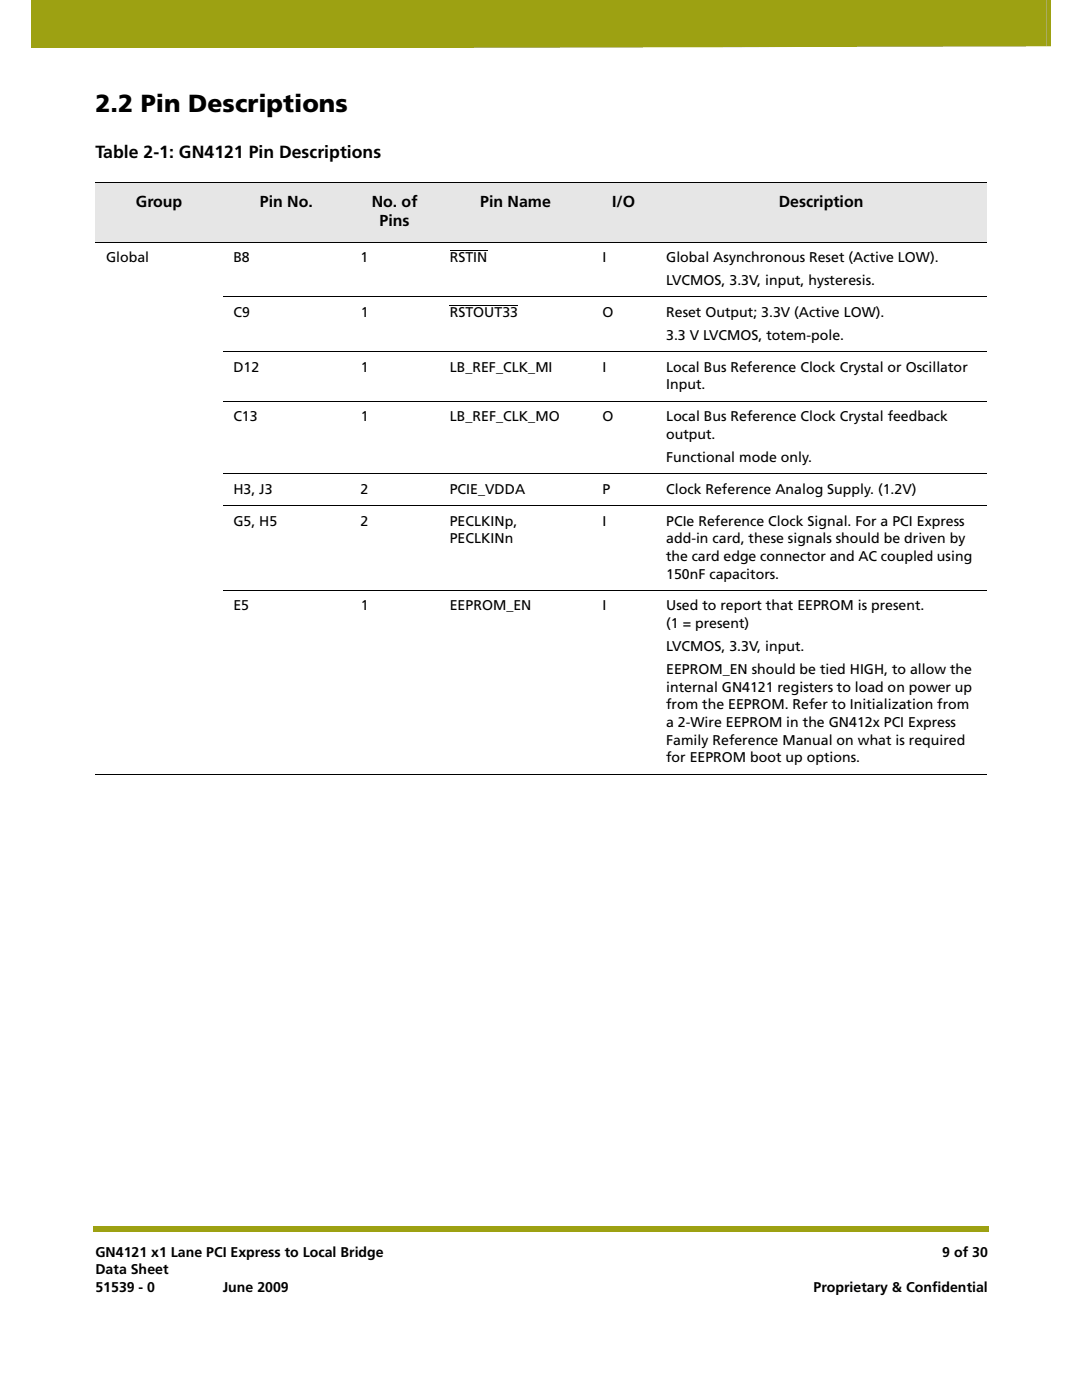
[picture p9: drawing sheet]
<svg xmlns="http://www.w3.org/2000/svg" width="216mm" height="279mm" viewBox="0 0 216 279" stroke-linecap="round" stroke-linejoin="round" font-family="sans-serif">
<defs><g id="words">
<text font-size="4.9" x="19" y="22.3">2.2 Pin Descriptions</text>
<text font-size="3.5" x="19" y="31.6">Table 2-1: GN4121 Pin Descriptions</text>
<g font-size="3.2">
<text x="27.1" y="41.3">Group</text>
<text x="51.9" y="41.3">Pin No.</text>
<text x="74.2" y="41.3">No. of</text>
<text x="95.8" y="41.3">Pin Name</text>
<text x="122.2" y="41.3">I/O</text>
<text x="155.4" y="41.3">Description</text>
<text x="75.7" y="45.1">Pins</text>
</g>
<g font-size="2.8">
<text x="21.2" y="52.3">Global</text>
<text x="46.6" y="52.3">B8</text>
<text x="72" y="52.3">1</text>
<text x="89.7" y="52.3">RSTIN</text>
<text x="120.2" y="52.3">I</text>
<text x="132.9" y="52.3">Global Asynchronous Reset (Active LOW).</text>
<text x="132.9" y="56.9">LVCMOS, 3.3V, input, hysteresis.</text>
<text x="46.6" y="63.3">C9</text>
<text x="72" y="63.3">1</text>
<text x="89.8" y="63.3">RSTOUT33</text>
<text x="120.2" y="63.3">O</text>
<text x="132.9" y="63.3">Reset Output; 3.3V (Active LOW).</text>
<text x="132.9" y="67.8">3.3 V LVCMOS, totem-pole.</text>
<text x="46.6" y="74.2">D12</text>
<text x="72" y="74.2">1</text>
<text x="89.7" y="74.2">LB_REF_CLK_MI</text>
<text x="120.2" y="74.2">I</text>
<text x="132.9" y="74.2">Local Bus Reference Clock Crystal or Oscillator</text>
<text x="132.9" y="77.7">Input.</text>
<text x="46.6" y="84.1">C13</text>
<text x="72" y="84.1">1</text>
<text x="89.7" y="84.1">LB_REF_CLK_MO</text>
<text x="120.2" y="84.1">O</text>
<text x="132.9" y="87.6">output.</text>
<text x="132.9" y="84.1">Local Bus Reference Clock Crystal feedback</text>
<text x="132.9" y="92.2">Functional mode only.</text>
<text x="46.6" y="98.5">H3, J3</text>
<text x="72" y="98.5">2</text>
<text x="89.7" y="98.5">PCIE_VDDA</text>
<text x="120.2" y="98.5">P</text>
<text x="132.9" y="98.5">Clock Reference Analog Supply. (1.2V)</text>
<text x="46.6" y="104.9">G5, H5</text>
<text x="72" y="104.9">2</text>
<text x="89.7" y="104.9">PECLKINp,</text>
<text x="120.2" y="104.9">I</text>
<text x="132.9" y="104.9">PCIe Reference Clock Signal. For a PCI Express</text>
<text x="89.7" y="108.4">PECLKINn</text>
<text x="132.9" y="108.4">add-in card, these signals should be driven by</text>
<text x="132.9" y="111.9">the card edge connector and AC coupled using</text>
<text x="132.9" y="115.5">150nF capacitors.</text>
<text x="46.6" y="121.8">E5</text>
<text x="72" y="121.8">1</text>
<text x="89.7" y="121.8">EEPROM_EN</text>
<text x="120.2" y="121.8">I</text>
<text x="132.9" y="125.3">(1 = present)</text>
<text x="132.9" y="121.8">Used to report that EEPROM is present.</text>
<text x="132.9" y="129.9">LVCMOS, 3.3V, input.</text>
<text x="132.9" y="134.5">EEPROM_EN should be tied HIGH, to allow the</text>
<text x="132.9" y="138">internal GN4121 registers to load on power up</text>
<text x="132.9" y="141.6">from the EEPROM. Refer to Initialization from</text>
<text x="132.9" y="145.1">a 2-Wire EEPROM in the GN412x PCI Express</text>
<text x="132.9" y="148.6">Family Reference Manual on what is required</text>
<text x="132.9" y="152.2">for EEPROM boot up options.</text>
<text x="19" y="250.8">GN4121 x1 Lane PCI Express to Local Bridge</text>
<text x="188" y="250.8">9 of 30</text>
<text x="19" y="254.3">Data Sheet</text>
<text x="19" y="257.9">51539 - 0</text>
<text x="44.4" y="257.9">June 2009</text>
<text x="162.3" y="257.9">Proprietary &amp; Confidential</text>
</g>
</g></defs>
<g fill="#9da112">
<path d="M18.5 244.7h.5v1.1h-.5z"/>
<path d="M19 244.7h178.4v1.1h-178.4z"/>
</g>
<path d="M6.3 0h203.2v9.5h-203.2z" fill="#fff"/>
<g fill="#9da112">
<path d="M208.8 -.1h.8v9.3h-.8z"/>
<path d="M6.3 -.1h202.5v9.3l-202.5 .4z"/>
</g>
<path d="M95.2 248.9h24.3v9.5h-24.3z" fill="#fff"/>
<g fill="#e6e6e6">
<path d="M19 36.3h25.4v12h-25.4z"/>
<path d="M44.4 36.3h25.4v12h-25.4z"/>
<path d="M69.8 36.3h17.8v12h-17.8z"/>
<path d="M87.6 36.3h30.5v12h-30.5z"/>
<path d="M118.1 36.3h12.7v12h-12.7z"/>
<path d="M130.8 36.3h66v12h-66z"/>
</g>
<path d="M19 36.3h177.8M19 48.3h177.8M44.4 59.3h152.4M89.7 49.9h7.6M44.4 70.2h152.4M89.7 60.9h13.7M44.4 80.1h152.4M44.4 94.6h152.4M44.4 100.9h152.4M44.4 117.8h152.4M19 154.5h177.8" fill="none" stroke="#000" stroke-width=".2"/>
<use href="#words"/>
</svg>
